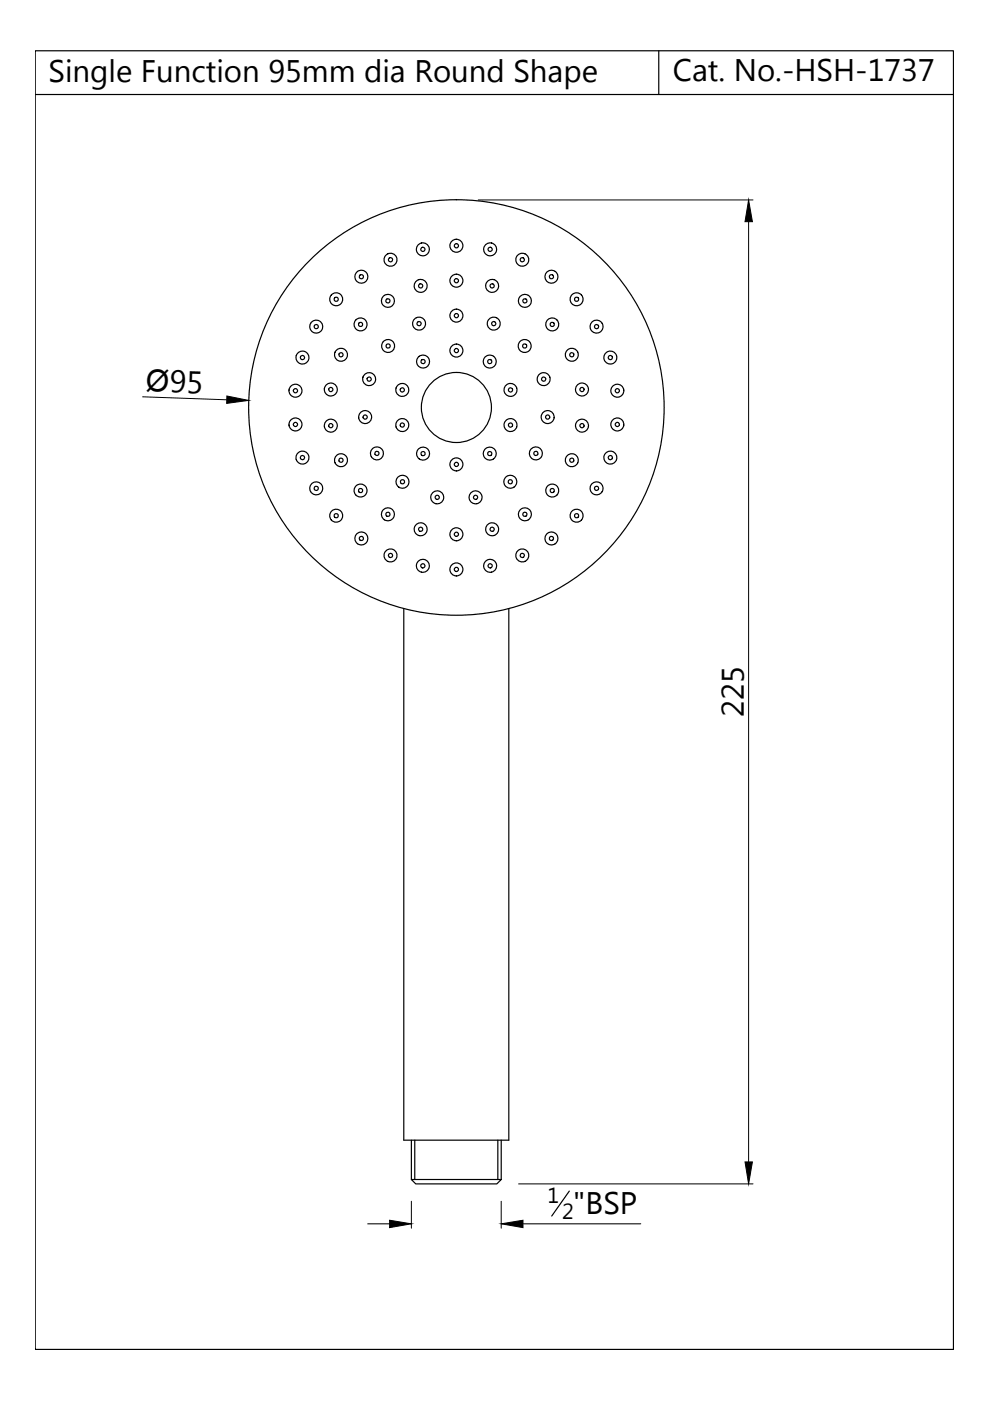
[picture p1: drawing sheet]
<svg xmlns="http://www.w3.org/2000/svg" width="210mm" height="297mm" viewBox="0 0 210 297" stroke-linecap="round" stroke-linejoin="round" font-family="sans-serif">
<defs><g id="words">
<g font-size="6.6">
<text x="10.3" y="17.4">Single Function 95mm dia Round Shape</text>
<text x="142.6" y="17.2">Cat. No.-HSH-1737</text>
<text x="157.7" y="152" transform="rotate(-90 157.7 152)">225</text>
<text x="121.6" y="257.5">&quot;BSP</text>
</g>
<text font-size="6.4" x="30.9" y="82.9" transform="rotate(2 30.9 82.9)">Ø95</text>
<g font-size="4.6">
<text x="116.1" y="255.2">1</text>
<text x="119.2" y="258.5">2</text>
</g>
</g></defs>
<!-- layer: 0 -->
<g fill="none" stroke="#000" stroke-width=".25">
<path d="M7.5 10.8h194.7v275.3h-194.7zM139.7 10.8v9.2M7.5 20h194.7M85.6 129v112.7h22.3v-112.7M87.2 250.1h19.1l-1 .9h-17.1zM87.2 241.7v8.4M87.9 241.7v8.4M105.6 241.7v8.4M106.3 241.7v8.4M120.7 252.5l-3.7 5.3"/>
<circle cx="76.6" cy="58.7" r="1.38"/>
<circle cx="76.6" cy="58.7" r=".44"/>
<circle cx="82.8" cy="55.1" r="1.38"/>
<circle cx="82.8" cy="55.1" r=".44"/>
<circle cx="89.7" cy="52.9" r="1.38"/>
<circle cx="89.7" cy="52.9" r=".44"/>
<circle cx="96.8" cy="59.5" r="1.38"/>
<circle cx="96.8" cy="52.1" r="1.38"/>
<circle cx="96.8" cy="59.5" r=".44"/>
<circle cx="96.8" cy="52.1" r=".44"/>
<circle cx="103.9" cy="52.9" r="1.38"/>
<circle cx="103.9" cy="52.9" r=".44"/>
<circle cx="110.7" cy="55.1" r="1.38"/>
<circle cx="110.7" cy="55.1" r=".44"/>
<circle cx="116.9" cy="58.7" r="1.38"/>
<circle cx="116.9" cy="58.7" r=".44"/>
<circle cx="64.1" cy="75.8" r=".44"/>
<circle cx="64.1" cy="75.8" r="1.38"/>
<circle cx="67" cy="69.3" r="1.38"/>
<circle cx="67" cy="69.3" r=".44"/>
<circle cx="71.3" cy="63.5" r="1.38"/>
<circle cx="71.3" cy="63.5" r=".44"/>
<circle cx="72.3" cy="75.2" r=".44"/>
<circle cx="72.3" cy="75.2" r="1.38"/>
<circle cx="76.4" cy="68.8" r="1.38"/>
<circle cx="76.4" cy="68.8" r=".44"/>
<circle cx="82.2" cy="63.8" r="1.38"/>
<circle cx="82.2" cy="63.8" r=".44"/>
<circle cx="82.3" cy="73.4" r="1.38"/>
<circle cx="82.3" cy="73.4" r=".44"/>
<circle cx="88.9" cy="68.6" r="1.38"/>
<circle cx="88.9" cy="68.6" r=".44"/>
<circle cx="89.2" cy="60.6" r="1.38"/>
<circle cx="89.2" cy="60.6" r=".44"/>
<circle cx="89.7" cy="76.7" r="1.38"/>
<circle cx="89.7" cy="76.7" r=".44"/>
<circle cx="96.8" cy="74.3" r="1.38"/>
<circle cx="96.8" cy="66.9" r="1.38"/>
<circle cx="96.8" cy="74.3" r=".44"/>
<circle cx="96.8" cy="66.9" r=".44"/>
<circle cx="103.8" cy="76.7" r="1.38"/>
<circle cx="103.8" cy="76.7" r=".44"/>
<circle cx="104.3" cy="60.6" r="1.38"/>
<circle cx="104.3" cy="60.6" r=".44"/>
<circle cx="104.7" cy="68.6" r="1.38"/>
<circle cx="104.7" cy="68.6" r=".44"/>
<circle cx="111.2" cy="73.4" r="1.38"/>
<circle cx="111.2" cy="73.4" r=".44"/>
<circle cx="111.3" cy="63.8" r="1.38"/>
<circle cx="111.3" cy="63.8" r=".44"/>
<circle cx="117.1" cy="68.8" r="1.38"/>
<circle cx="117.1" cy="68.8" r=".44"/>
<circle cx="121.2" cy="75.2" r="1.38"/>
<circle cx="121.2" cy="75.2" r=".44"/>
<circle cx="122.3" cy="63.5" r="1.38"/>
<circle cx="122.3" cy="63.5" r=".44"/>
<circle cx="126.5" cy="69.3" r="1.38"/>
<circle cx="126.5" cy="69.3" r=".44"/>
<circle cx="129.4" cy="75.8" r="1.38"/>
<circle cx="129.4" cy="75.8" r=".44"/>
<circle cx="62.6" cy="82.8" r=".44"/>
<circle cx="62.6" cy="90" r=".44"/>
<circle cx="62.6" cy="82.8" r="1.38"/>
<circle cx="62.6" cy="90" r="1.38"/>
<circle cx="64.1" cy="97" r=".44"/>
<circle cx="64.1" cy="97" r="1.38"/>
<circle cx="70.1" cy="82.6" r=".44"/>
<circle cx="70.1" cy="90.2" r=".44"/>
<circle cx="70.1" cy="82.6" r="1.38"/>
<circle cx="70.1" cy="90.2" r="1.38"/>
<circle cx="72.3" cy="97.6" r=".44"/>
<circle cx="72.3" cy="97.6" r="1.38"/>
<circle cx="77.4" cy="88.4" r=".44"/>
<circle cx="77.4" cy="88.4" r="1.38"/>
<circle cx="78.3" cy="80.4" r=".44"/>
<circle cx="78.3" cy="80.4" r="1.38"/>
<circle cx="79.9" cy="96.1" r=".44"/>
<circle cx="79.9" cy="96.1" r="1.38"/>
<circle cx="85.3" cy="82.7" r=".44"/>
<circle cx="85.3" cy="90.1" r=".44"/>
<circle cx="85.3" cy="82.7" r="1.38"/>
<circle cx="85.3" cy="90.1" r="1.38"/>
<circle cx="89.7" cy="96.2" r=".44"/>
<circle cx="89.7" cy="96.2" r="1.38"/>
<circle cx="96.8" cy="86.4" r="7.4"/>
<circle cx="96.8" cy="86.4" r="44.1"/>
<circle cx="96.8" cy="98.5" r=".44"/>
<circle cx="96.8" cy="98.5" r="1.38"/>
<circle cx="103.8" cy="96.2" r=".44"/>
<circle cx="103.8" cy="96.2" r="1.38"/>
<circle cx="108.2" cy="82.7" r="1.38"/>
<circle cx="108.2" cy="90.1" r="1.38"/>
<circle cx="108.2" cy="90.1" r=".44"/>
<circle cx="108.2" cy="82.7" r=".44"/>
<circle cx="113.6" cy="96.1" r=".44"/>
<circle cx="113.6" cy="96.1" r="1.38"/>
<circle cx="115.3" cy="80.4" r="1.38"/>
<circle cx="115.3" cy="80.4" r=".44"/>
<circle cx="116.1" cy="88.4" r="1.38"/>
<circle cx="116.1" cy="88.4" r=".44"/>
<circle cx="121.2" cy="97.6" r="1.38"/>
<circle cx="121.2" cy="97.6" r=".44"/>
<circle cx="123.4" cy="82.6" r="1.38"/>
<circle cx="123.4" cy="90.2" r="1.38"/>
<circle cx="123.4" cy="90.2" r=".44"/>
<circle cx="123.4" cy="82.6" r=".44"/>
<circle cx="129.4" cy="97" r="1.38"/>
<circle cx="129.4" cy="97" r=".44"/>
<circle cx="130.9" cy="82.8" r="1.38"/>
<circle cx="130.9" cy="90" r="1.38"/>
<circle cx="130.9" cy="90" r=".44"/>
<circle cx="130.9" cy="82.8" r=".44"/>
<circle cx="67" cy="103.5" r=".44"/>
<circle cx="67" cy="103.5" r="1.38"/>
<circle cx="71.3" cy="109.3" r=".44"/>
<circle cx="71.3" cy="109.3" r="1.38"/>
<circle cx="76.4" cy="104" r=".44"/>
<circle cx="76.4" cy="104" r="1.38"/>
<circle cx="76.6" cy="114.2" r=".44"/>
<circle cx="76.6" cy="114.2" r="1.38"/>
<circle cx="82.2" cy="109" r=".44"/>
<circle cx="82.2" cy="109" r="1.38"/>
<circle cx="82.8" cy="117.8" r=".44"/>
<circle cx="82.8" cy="117.8" r="1.38"/>
<circle cx="85.3" cy="102.1" r=".44"/>
<circle cx="85.3" cy="102.1" r="1.38"/>
<circle cx="89.2" cy="112.2" r=".44"/>
<circle cx="89.2" cy="112.2" r="1.38"/>
<circle cx="89.7" cy="120" r=".44"/>
<circle cx="89.7" cy="120" r="1.38"/>
<circle cx="92.7" cy="105.4" r=".44"/>
<circle cx="92.7" cy="105.4" r="1.38"/>
<circle cx="96.8" cy="113.3" r=".44"/>
<circle cx="96.8" cy="113.3" r="1.38"/>
<circle cx="100.8" cy="105.4" r=".44"/>
<circle cx="100.8" cy="105.4" r="1.38"/>
<circle cx="103.9" cy="120" r=".44"/>
<circle cx="103.9" cy="120" r="1.38"/>
<circle cx="104.3" cy="112.2" r=".44"/>
<circle cx="104.3" cy="112.2" r="1.38"/>
<circle cx="108.2" cy="102.1" r=".44"/>
<circle cx="108.2" cy="102.1" r="1.38"/>
<circle cx="110.7" cy="117.8" r=".44"/>
<circle cx="110.7" cy="117.8" r="1.38"/>
<circle cx="111.3" cy="109" r=".44"/>
<circle cx="111.3" cy="109" r="1.38"/>
<circle cx="116.9" cy="114.2" r=".44"/>
<circle cx="116.9" cy="114.2" r="1.38"/>
<circle cx="117.1" cy="104" r=".44"/>
<circle cx="117.1" cy="104" r="1.38"/>
<circle cx="122.3" cy="109.3" r=".44"/>
<circle cx="122.3" cy="109.3" r="1.38"/>
<circle cx="126.5" cy="103.5" r=".44"/>
<circle cx="126.5" cy="103.5" r="1.38"/>
<circle cx="96.8" cy="120.7" r=".44"/>
<circle cx="96.8" cy="120.7" r="1.38"/>
</g>
<path d="M101.4 42.4h58.3M158.7 47v199.4M30.2 84.1l17.9 .7M77.9 259.5h4.7M87.2 254.7v5.7M106.3 254.7v5.7M110 251h49.7M110.9 259.5h25" fill="none" stroke="#000" stroke-width=".21"/>
<path d="M158.7 42.4l.8 4.6h-1.5zM48.1 84l4.6 .9-4.6 .6zM82.6 258.7l4.6 .8-4.6 .8zM106.3 259.5l4.6-.8v1.6zM158 246.4h1.5l-.8 4.6z" fill="#000" stroke="#000" stroke-width=".21"/>
<use href="#words"/>
</svg>
